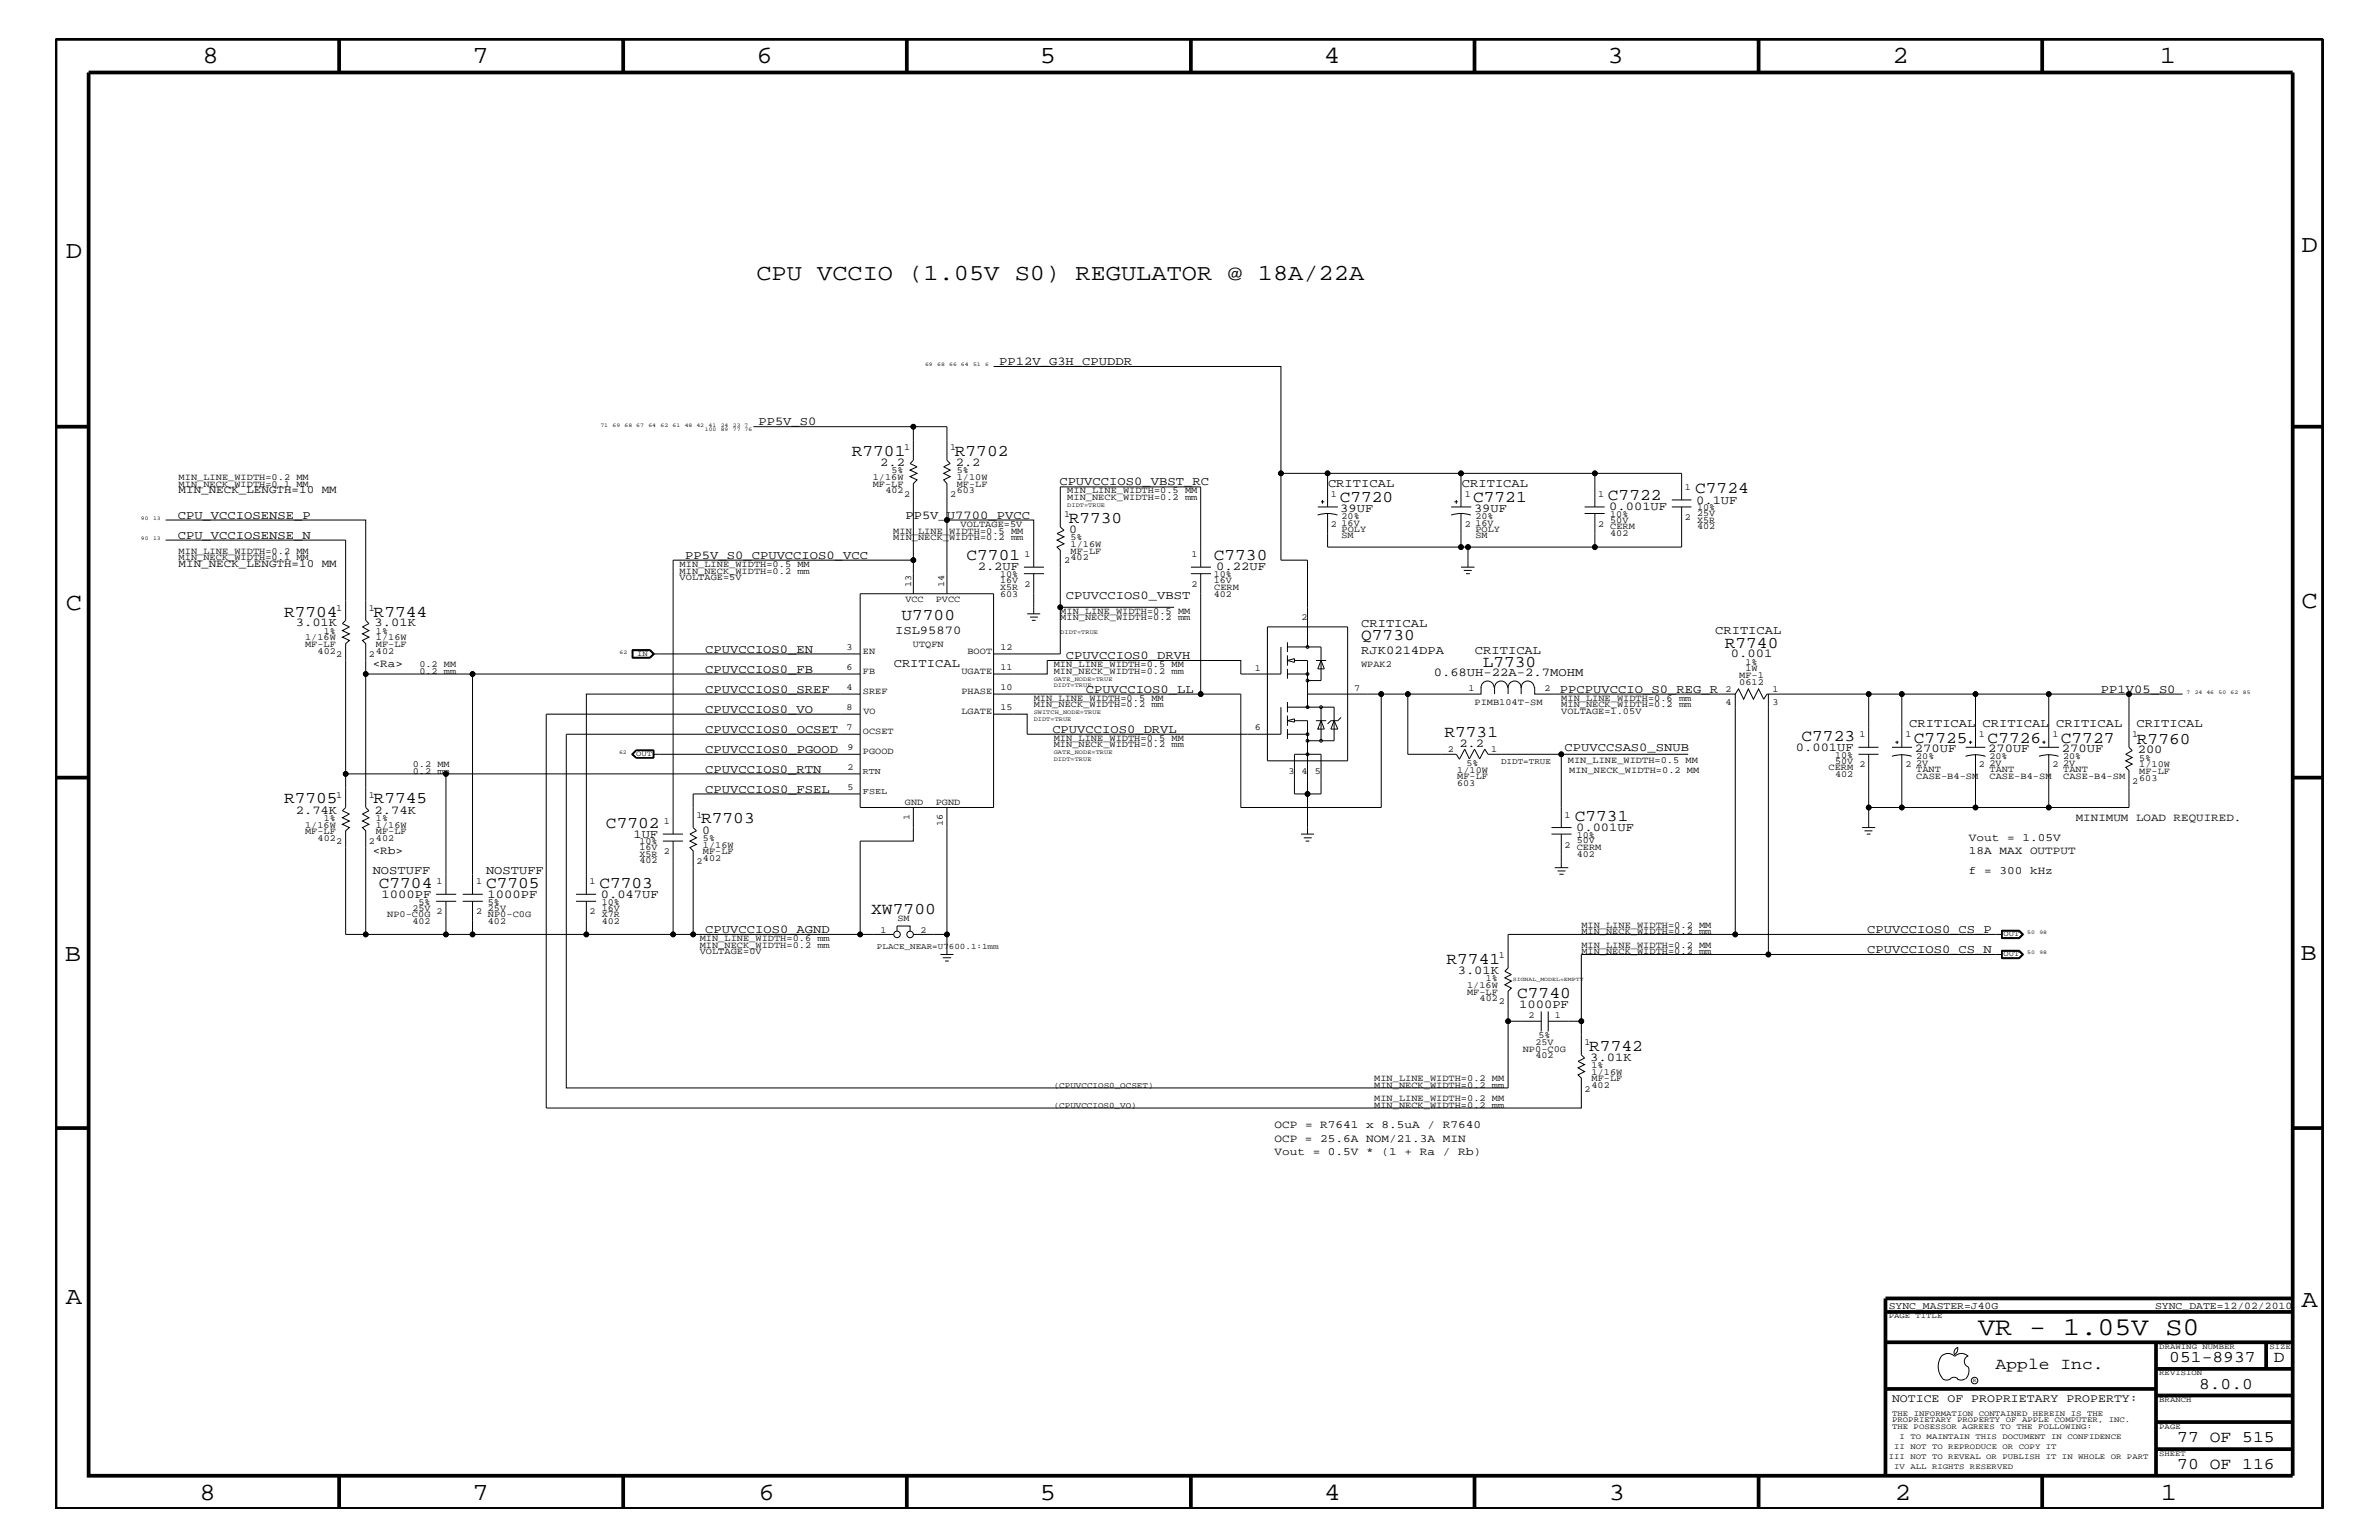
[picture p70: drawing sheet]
<svg xmlns="http://www.w3.org/2000/svg" width="432mm" height="279mm" viewBox="0 0 432 279" stroke-linecap="round" stroke-linejoin="round" font-family="sans-serif">
<defs><g id="words">
<text font-size="4.7" x="359" y="242.3">VR - 1.05V S0</text>
<g font-size="4.5">
<text x="36.7" y="11.5">8</text>
<text x="85.8" y="11.5">7</text>
<text x="137.3" y="11.5">6</text>
<text x="188.7" y="11.5">5</text>
<text x="240.3" y="11.5">4</text>
<text x="291.8" y="11.5">3</text>
<text x="343.5" y="11.5">2</text>
<text x="392" y="11.5">1</text>
<text x="11.9" y="46.8">D</text>
<text x="417.7" y="45.7">D</text>
<text x="11.9" y="110.6">C</text>
<text x="417.7" y="110.3">C</text>
<text x="11.8" y="174.3">B</text>
<text x="417.6" y="174.2">B</text>
<text x="11.9" y="236.7">A</text>
<text x="417.7" y="237.1">A</text>
<text x="36.2" y="272.1">8</text>
<text x="85.8" y="272.1">7</text>
<text x="137.7" y="272.1">6</text>
<text x="188.7" y="272.1">5</text>
<text x="240.4" y="272.1">4</text>
<text x="292" y="272.1">3</text>
<text x="343.9" y="272.1">2</text>
<text x="392.2" y="272.1">1</text>
</g>
<text font-size="4.1" x="137.3" y="50.7">CPU VCCIO (1.05V S0) REGULATOR @ 18A/22A</text>
<g font-size="3">
<text x="154.6" y="82.7">R7701</text>
<text x="173.3" y="82.7">R7702</text>
<text x="307.7" y="89.5">C7724</text>
<text x="194" y="94.9">R7730</text>
<text x="243.2" y="91.1">C7720</text>
<text x="267.4" y="91.1">C7721</text>
<text x="291.8" y="90.7">C7722</text>
<text x="175.4" y="101.6">C7701</text>
<text x="220.3" y="101.6">C7730</text>
<text x="51.6" y="111.9">R7704</text>
<text x="67.8" y="111.9">R7744</text>
<text x="163.6" y="112.6">U7700</text>
<text x="247.1" y="116.2">Q7730</text>
<text x="313.1" y="117.5">R7740</text>
<text x="269.1" y="120.9">L7730</text>
<text x="262.2" y="133.8">R7731</text>
<text x="327" y="134.4">C7723</text>
<text x="347.4" y="134.7">C7725</text>
<text x="360.8" y="134.7">C7726</text>
<text x="374.1" y="134.7">C7727</text>
<text x="387.9" y="134.9">R7760</text>
<text x="51.6" y="145.7">R7705</text>
<text x="67.8" y="145.7">R7745</text>
<text x="127.3" y="149.4">R7703</text>
<text x="285.8" y="149">C7731</text>
<text x="110" y="150.1">C7702</text>
<text x="68.7" y="161.1">C7704</text>
<text x="88.2" y="161.1">C7705</text>
<text x="108.8" y="161.1">C7703</text>
<text x="158.1" y="165.8">XW7700</text>
<text x="262.6" y="174.9">R7741</text>
<text x="275.4" y="181">C7740</text>
<text x="288.5" y="190.6">R7742</text>
<text x="362.2" y="248.4">Apple Inc.</text>
<text x="393.7" y="247.1">051-8937</text>
<text x="399.2" y="252">8.0.0</text>
<text x="412.7" y="247.1">D</text>
<text x="395.2" y="261.6">77 OF 515</text>
<text x="395.2" y="266.6">70 OF 116</text>
</g>
<g font-size="2.2">
<text x="181.4" y="66.2">PP12V_G3H_CPUDDR</text>
<text x="137.7" y="77.2">PP5V_S0</text>
<text x="159.8" y="84.5">2.2</text>
<text x="173.5" y="84.5">2.2</text>
<text x="192.3" y="88.1">CPUVCCIOS0_VBST_RC</text>
<text x="241" y="88.3">CRITICAL</text>
<text x="265.3" y="88.3">CRITICAL</text>
<text x="32.3" y="94.2">CPU_VCCIOSENSE_P</text>
<text x="164.3" y="94.2">PP5V_U7700_PVCC</text>
<text x="243.2" y="92.8">39UF</text>
<text x="267.5" y="92.8">39UF</text>
<text x="292.1" y="92.6">0.001UF</text>
<text x="307.8" y="91.4">0.1UF</text>
<text x="32.3" y="97.7">CPU_VCCIOSENSE_N</text>
<text x="124.4" y="101.4">PP5V_S0_CPUVCCIOS0_VCC</text>
<text x="194.1" y="96.7">0</text>
<text x="177.5" y="103.5">2.2UF</text>
<text x="220.7" y="103.5">0.22UF</text>
<text x="53.7" y="113.7">3.01K</text>
<text x="68" y="113.7">3.01K</text>
<text x="193.5" y="108.7">CPUVCCIOS0_VBST</text>
<text x="247.1" y="113.7">CRITICAL</text>
<text x="128" y="118.4">CPUVCCIOS0_EN</text>
<text x="162.5" y="115.1">ISL95870</text>
<text x="193.5" y="119.6">CPUVCCIOS0_DRVH</text>
<text x="247.1" y="118.6">RJK0214DPA</text>
<text x="267.7" y="118.6">CRITICAL</text>
<text x="311.3" y="115">CRITICAL</text>
<text x="314.2" y="119.2">0.001</text>
<text x="128" y="125.7">CPUVCCIOS0_SREF</text>
<text x="128" y="122">CPUVCCIOS0_FB</text>
<text x="162.2" y="121">CRITICAL</text>
<text x="197.1" y="125.7">CPUVCCIOS0_LL</text>
<text x="260.2" y="122.6">0.68UH-22A-2.7MOHM</text>
<text x="283.1" y="125.7">PPCPUVCCIO_S0_REG_R</text>
<text x="381.3" y="125.7">PP1V05_S0</text>
<text x="128" y="129.3">CPUVCCIOS0_VO</text>
<text x="346.5" y="131.9">CRITICAL</text>
<text x="359.8" y="131.9">CRITICAL</text>
<text x="373.2" y="131.9">CRITICAL</text>
<text x="387.8" y="131.9">CRITICAL</text>
<text x="128" y="133">CPUVCCIOS0_OCSET</text>
<text x="128" y="136.6">CPUVCCIOS0_PGOOD</text>
<text x="191" y="133">CPUVCCIOS0_DRVL</text>
<text x="264.9" y="135.5">2.2</text>
<text x="284" y="136.3">CPUVCCSAS0_SNUB</text>
<text x="326" y="136.2">0.001UF</text>
<text x="347.6" y="136.4">270UF</text>
<text x="360.8" y="136.4">270UF</text>
<text x="374.2" y="136.4">270UF</text>
<text x="388" y="136.7">200</text>
<text x="128" y="143.9">CPUVCCIOS0_FSEL</text>
<text x="128" y="140.2">CPUVCCIOS0_RTN</text>
<text x="53.7" y="147.6">2.74K</text>
<text x="68" y="147.6">2.74K</text>
<text x="115" y="152">1UF</text>
<text x="127.4" y="151.2">0</text>
<text x="286.1" y="150.7">0.001UF</text>
<text x="67.6" y="158.6">NOSTUFF</text>
<text x="88.2" y="158.6">NOSTUFF</text>
<text x="69.3" y="162.8">1000PF</text>
<text x="88.5" y="162.8">1000PF</text>
<text x="109.1" y="162.8">0.047UF</text>
<text x="128" y="169.3">CPUVCCIOS0_AGND</text>
<text x="338.9" y="172.9">CPUVCCIOS0_CS_N</text>
<text x="338.9" y="169.3">CPUVCCIOS0_CS_P</text>
<text x="264.6" y="176.7">3.01K</text>
<text x="275.7" y="182.9">1000PF</text>
<text x="288.6" y="192.5">3.01K</text>
</g>
<text font-size="2.1" x="343.4" y="254.4">NOTICE OF PROPRIETARY PROPERTY:</text>
<g font-size="2">
<text x="32.4" y="89.5">MIN_NECK_LENGTH=10 MM</text>
<text x="32.4" y="102.9">MIN_NECK_LENGTH=10 MM</text>
<text x="67.6" y="121">&lt;Ra&gt;</text>
<text x="376.8" y="149">MINIMUM LOAD REQUIRED.</text>
<text x="67.6" y="155">&lt;Rb&gt;</text>
<text x="357.4" y="155">18A MAX OUTPUT</text>
<text x="357.4" y="152.6">Vout = 1.05V</text>
<text x="357.4" y="158.6">f = 300 kHz</text>
<text x="231.3" y="207.1">OCP = 25.6A NOM/21.3A MIN</text>
<text x="231.3" y="204.7">OCP = R7641 x 8.5uA / R7640</text>
<text x="231.3" y="209.6">Vout = 0.5V * (1 + Ra / Rb)</text>
</g>
<g font-size="1.9">
<text x="342.8" y="237.4">SYNC_MASTER=J40G</text>
<text x="391.2" y="237.4">SYNC_DATE=12/02/2010</text>
</g>
<g font-size="1.7">
<text x="164.1" y="81.6">1</text>
<text x="172.5" y="81.6">1</text>
<text x="32.4" y="87.1">MIN_LINE_WIDTH=0.2 MM</text>
<text x="32.4" y="88.3">MIN_NECK_WIDTH=0.1 MM</text>
<text x="158.4" y="88.3">MF-LF</text>
<text x="158.4" y="87.1">1/16W</text>
<text x="160.7" y="89.5">402</text>
<text x="161.8" y="85.9">5%</text>
<text x="173.7" y="88.3">MF-LF</text>
<text x="173.7" y="89.5">603</text>
<text x="173.7" y="85.9">5%</text>
<text x="173.7" y="87.1">1/10W</text>
<text x="193.7" y="89.5">MIN_LINE_WIDTH=0.5 MM</text>
<text x="305.8" y="88.9">1</text>
<text x="164.1" y="90.1">2</text>
<text x="172.5" y="90.1">2</text>
<text x="174.3" y="95.6">VOLTAGE=5V</text>
<text x="193.1" y="93.8">1</text>
<text x="193.7" y="90.7">MIN_NECK_WIDTH=0.2 mm</text>
<text x="241.6" y="90.1">1</text>
<text x="241.6" y="95.6">2</text>
<text x="243.5" y="94.2">20%</text>
<text x="243.5" y="95.4">16V</text>
<text x="265.9" y="90.1">1</text>
<text x="265.9" y="95.6">2</text>
<text x="267.8" y="94.2">20%</text>
<text x="267.8" y="95.4">16V</text>
<text x="290.1" y="90.1">1</text>
<text x="290.1" y="95.6">2</text>
<text x="292.3" y="93.8">10%</text>
<text x="292.3" y="94.9">50V</text>
<text x="305.8" y="94.3">2</text>
<text x="308" y="94.9">X5R</text>
<text x="308" y="92.6">10%</text>
<text x="308" y="93.7">25V</text>
<text x="32.4" y="100.4">MIN_LINE_WIDTH=0.2 MM</text>
<text x="32.4" y="101.6">MIN_NECK_WIDTH=0.1 MM</text>
<text x="162.1" y="96.8">MIN_LINE_WIDTH=0.5 MM</text>
<text x="162.1" y="98">MIN_NECK_WIDTH=0.2 mm</text>
<text x="185.9" y="101">1</text>
<text x="194.3" y="100.4">MF-LF</text>
<text x="194.3" y="101.6">402</text>
<text x="194.3" y="98">5%</text>
<text x="194.3" y="99.3">1/16W</text>
<text x="216.2" y="101">1</text>
<text x="243.5" y="96.5">POLY</text>
<text x="243.5" y="97.6">SM</text>
<text x="267.8" y="96.5">POLY</text>
<text x="267.8" y="97.6">SM</text>
<text x="292.3" y="96">CERM</text>
<text x="292.3" y="97.3">402</text>
<text x="308" y="96">402</text>
<text x="123.4" y="105.3">VOLTAGE=5V</text>
<text x="123.4" y="102.9">MIN_LINE_WIDTH=0.5 MM</text>
<text x="123.4" y="104.1">MIN_NECK_WIDTH=0.2 mm</text>
<text x="165.4" y="106.5" transform="rotate(-90 165.4 106.5)">13</text>
<text x="171.4" y="106.5" transform="rotate(-90 171.4 106.5)">14</text>
<text x="181.5" y="107">X5R</text>
<text x="181.5" y="104.7">10%</text>
<text x="181.5" y="105.8">16V</text>
<text x="185.9" y="106.5">2</text>
<text x="193.1" y="102.2">2</text>
<text x="216.2" y="106.5">2</text>
<text x="220.3" y="104.7">10%</text>
<text x="220.3" y="105.8">16V</text>
<text x="220.4" y="107">CERM</text>
<text x="61" y="110.8">1</text>
<text x="67" y="110.8">1</text>
<text x="164.3" y="109.2">VCC</text>
<text x="169.8" y="109.2">PVCC</text>
<text x="181.5" y="108.2">603</text>
<text x="192.4" y="111.4">MIN_LINE_WIDTH=0.5 MM</text>
<text x="192.4" y="112.6">MIN_NECK_WIDTH=0.2 mm</text>
<text x="220.3" y="108.2">402</text>
<text x="236.2" y="112.6">2</text>
<text x="55.4" y="117.4">MF-LF</text>
<text x="55.4" y="116.2">1/16W</text>
<text x="57.7" y="118.6">402</text>
<text x="58.8" y="115">1%</text>
<text x="61" y="119.2">2</text>
<text x="67" y="119.2">2</text>
<text x="68.2" y="117.4">MF-LF</text>
<text x="68.2" y="118.6">402</text>
<text x="68.2" y="115">1%</text>
<text x="68.2" y="116.2">1/16W</text>
<text x="153.7" y="117.9">3</text>
<text x="156.6" y="118.6">EN</text>
<text x="165.7" y="117.4">UTQFN</text>
<text x="175.6" y="118.6">BOOT</text>
<text x="181.6" y="117.9">12</text>
<text x="76.1" y="121">0.2 MM</text>
<text x="76.1" y="122.3">0.2 mm</text>
<text x="153.7" y="121.5">6</text>
<text x="153.7" y="125.2">4</text>
<text x="156.6" y="125.9">SREF</text>
<text x="156.6" y="122.3">FB</text>
<text x="174.5" y="122.3">UGATE</text>
<text x="174.5" y="125.9">PHASE</text>
<text x="181.6" y="121.5">11</text>
<text x="181.6" y="125.2">10</text>
<text x="191.3" y="121">MIN_LINE_WIDTH=0.5 MM</text>
<text x="191.3" y="122.3">MIN_NECK_WIDTH=0.2 mm</text>
<text x="227.8" y="121.7">1</text>
<text x="245.8" y="125.3">7</text>
<text x="247.1" y="121">WPAK2</text>
<text x="266.5" y="125.3">1</text>
<text x="280.3" y="125.3">2</text>
<text x="313.2" y="125.5">2</text>
<text x="315.7" y="123">MF-1</text>
<text x="315.7" y="124.2">0612</text>
<text x="316.8" y="120.6">1%</text>
<text x="316.8" y="121.8">1W</text>
<text x="321.7" y="125.5">1</text>
<text x="153.7" y="128.8">8</text>
<text x="156.7" y="129.6">VO</text>
<text x="174.5" y="129.6">LGATE</text>
<text x="181.6" y="128.8">15</text>
<text x="187.6" y="127.1">MIN_LINE_WIDTH=0.5 MM</text>
<text x="187.6" y="128.3">MIN_NECK_WIDTH=0.2 mm</text>
<text x="267.6" y="127.9">PIMB104T-SM</text>
<text x="283.4" y="129.6">VOLTAGE=1.05V</text>
<text x="283.4" y="127.1">MIN_LINE_WIDTH=0.6 mm</text>
<text x="283.4" y="128.3">MIN_NECK_WIDTH=0.2 mm</text>
<text x="313.2" y="127.9">4</text>
<text x="321.7" y="127.9">3</text>
<text x="153.7" y="132.4">7</text>
<text x="153.8" y="136.1">9</text>
<text x="156.6" y="136.8">PGOOD</text>
<text x="156.6" y="133.2">OCSET</text>
<text x="191.3" y="134.4">MIN_LINE_WIDTH=0.5 MM</text>
<text x="191.3" y="135.6">MIN_NECK_WIDTH=0.2 mm</text>
<text x="227.8" y="132.5">6</text>
<text x="262.8" y="136.4">2</text>
<text x="270.7" y="136.4">1</text>
<text x="333.1" y="137.4">10%</text>
<text x="337.5" y="133.8">1</text>
<text x="345.9" y="133.8">1</text>
<text x="347.8" y="137.8">20%</text>
<text x="359.2" y="133.8">1</text>
<text x="361.1" y="137.8">20%</text>
<text x="372.5" y="133.8">1</text>
<text x="374.5" y="137.8">20%</text>
<text x="387" y="133.8">1</text>
<text x="74.9" y="139.2">0.2 MM</text>
<text x="74.9" y="140.4">0.2 mm</text>
<text x="153.8" y="143.4">5</text>
<text x="153.8" y="139.7">2</text>
<text x="233.8" y="140.4">3</text>
<text x="236.2" y="140.4">4</text>
<text x="238.7" y="140.4">5</text>
<text x="264.5" y="142.6">603</text>
<text x="264.5" y="141.4">MF-LF</text>
<text x="264.5" y="140.2">1/10W</text>
<text x="266.2" y="139">5%</text>
<text x="284.6" y="138.4">MIN_LINE_WIDTH=0.5 MM</text>
<text x="284.8" y="140.3">MIN_NECK_WIDTH=0.2 MM</text>
<text x="331.9" y="139.7">CERM</text>
<text x="333.1" y="140.9">402</text>
<text x="333.1" y="138.5">50V</text>
<text x="337.5" y="139.2">2</text>
<text x="345.9" y="139.2">2</text>
<text x="347.8" y="140.1">TANT</text>
<text x="347.8" y="141.3">CASE-B4-SM</text>
<text x="347.8" y="139">2V</text>
<text x="359.2" y="139.2">2</text>
<text x="361.1" y="140.1">TANT</text>
<text x="361.1" y="141.3">CASE-B4-SM</text>
<text x="361.1" y="139">2V</text>
<text x="372.5" y="139.2">2</text>
<text x="374.5" y="140.1">TANT</text>
<text x="374.5" y="141.3">CASE-B4-SM</text>
<text x="374.5" y="139">2V</text>
<text x="387" y="142.3">2</text>
<text x="388.3" y="140.4">MF-LF</text>
<text x="388.3" y="141.7">603</text>
<text x="388.3" y="138">5%</text>
<text x="388.3" y="139.2">1/10W</text>
<text x="58.8" y="149">1%</text>
<text x="61" y="144.7">1</text>
<text x="67" y="144.7">1</text>
<text x="68.2" y="149">1%</text>
<text x="120.5" y="149.5">1</text>
<text x="126.4" y="148.4">1</text>
<text x="164.3" y="146">GND</text>
<text x="165.1" y="148.8" transform="rotate(-90 165.1 148.8)">1</text>
<text x="169.8" y="146">PGND</text>
<text x="171.1" y="149.9" transform="rotate(-90 171.1 149.9)">16</text>
<text x="284" y="148.4">1</text>
<text x="55.4" y="151.3">MF-LF</text>
<text x="55.4" y="150.1">1/16W</text>
<text x="57.7" y="152.6">402</text>
<text x="61" y="153.2">2</text>
<text x="67" y="153.2">2</text>
<text x="68.2" y="151.3">MF-LF</text>
<text x="68.2" y="152.6">402</text>
<text x="68.2" y="150.1">1/16W</text>
<text x="116.1" y="155.5">X5R</text>
<text x="116.1" y="153.2">10%</text>
<text x="116.1" y="154.3">16V</text>
<text x="120.5" y="155">2</text>
<text x="127.6" y="155">MF-LF</text>
<text x="127.6" y="152.6">5%</text>
<text x="127.6" y="153.8">1/16W</text>
<text x="284" y="153.8">2</text>
<text x="286.2" y="154.3">CERM</text>
<text x="286.2" y="155.5">402</text>
<text x="286.2" y="152">10%</text>
<text x="286.2" y="153">50V</text>
<text x="79.2" y="160.5">1</text>
<text x="86.4" y="160.5">1</text>
<text x="107" y="160.5">1</text>
<text x="116.1" y="156.7">402</text>
<text x="126.4" y="156.8">2</text>
<text x="127.6" y="156.2">402</text>
<text x="70.3" y="166.4">NP0-C0G</text>
<text x="74.8" y="167.6">402</text>
<text x="74.8" y="165.2">25V</text>
<text x="75.9" y="164.1">5%</text>
<text x="79.2" y="165.9">2</text>
<text x="86.4" y="165.9">2</text>
<text x="88.6" y="166.4">NP0-C0G</text>
<text x="88.6" y="167.6">402</text>
<text x="88.6" y="164.1">5%</text>
<text x="88.6" y="165.2">25V</text>
<text x="107" y="165.9">2</text>
<text x="109.2" y="166.4">X7R</text>
<text x="109.2" y="167.6">402</text>
<text x="109.2" y="164.1">10%</text>
<text x="109.2" y="165.2">16V</text>
<text x="162.9" y="167.1">SM</text>
<text x="127" y="173.2">VOLTAGE=0V</text>
<text x="127" y="170.7">MIN_LINE_WIDTH=0.6 mm</text>
<text x="127" y="172">MIN_NECK_WIDTH=0.2 mm</text>
<text x="159.8" y="169.2">1</text>
<text x="167.1" y="169.2">2</text>
<text x="272" y="173.8">1</text>
<text x="287" y="172">MIN_LINE_WIDTH=0.2 MM</text>
<text x="287" y="173.2">MIN_NECK_WIDTH=0.2 mm</text>
<text x="287" y="168.3">MIN_LINE_WIDTH=0.2 MM</text>
<text x="287" y="169.5">MIN_NECK_WIDTH=0.2 mm</text>
<text x="266.3" y="179.3">1/16W</text>
<text x="269.7" y="178">1%</text>
<text x="266.3" y="180.5">MF-LF</text>
<text x="268.6" y="181.6">402</text>
<text x="272" y="182.2">2</text>
<text x="277.5" y="184.7">2</text>
<text x="282.2" y="184.7">1</text>
<text x="276.4" y="190.8">NP0-C0G</text>
<text x="278.7" y="192">402</text>
<text x="278.7" y="189.5">25V</text>
<text x="279.2" y="188.3">5%</text>
<text x="287.6" y="189.5">1</text>
<text x="249.4" y="196.2">MIN_LINE_WIDTH=0.2 MM</text>
<text x="249.4" y="197.4">MIN_NECK_WIDTH=0.2 mm</text>
<text x="288.9" y="196.2">MF-LF</text>
<text x="288.9" y="197.4">402</text>
<text x="288.9" y="193.7">1%</text>
<text x="288.9" y="195">1/16W</text>
<text x="249.4" y="199.8">MIN_LINE_WIDTH=0.2 MM</text>
<text x="249.4" y="201">MIN_NECK_WIDTH=0.2 mm</text>
<text x="287.6" y="198.1">2</text>
</g>
<g font-size="1.6">
<text x="156.6" y="140.4">RTN</text>
<text x="156.6" y="144">FSEL</text>
</g>
<g font-size="1.5">
<text x="272.5" y="138.6">DIDT=TRUE</text>
<text x="159.2" y="172.2">PLACE_NEAR=U7600.1:1mm</text>
<text x="191.3" y="197.4">(CPUVCCIOS0_OCSET)</text>
<text x="191.3" y="201">(CPUVCCIOS0_VO)</text>
</g>
<g font-size="1.4">
<text x="115.7" y="119">IN</text>
<text x="115.5" y="137.2">OUT</text>
<text x="363.6" y="169.9">OUT</text>
<text x="363.6" y="173.5">OUT</text>
<text x="342.8" y="239.2">PAGE TITLE</text>
<text x="391.9" y="244.7">DRAWING NUMBER</text>
<text x="411.9" y="244.7">SIZE</text>
<text x="391.9" y="249.5">REVISION</text>
<text x="343.4" y="256.8">THE INFORMATION CONTAINED HEREIN IS THE</text>
<text x="391.9" y="254.4">BRANCH</text>
<text x="343.4" y="259.3">THE POSESSOR AGREES TO THE FOLLOWING:</text>
<text x="343.4" y="258">PROPRIETARY PROPERTY OF APPLE COMPUTER, INC.</text>
<text x="343.8" y="262.9">II NOT TO REPRODUCE OR COPY IT</text>
<text x="344.8" y="261.1">I TO MAINTAIN THIS DOCUMENT IN CONFIDENCE</text>
<text x="391.9" y="259.3">PAGE</text>
<text x="342.8" y="264.7">III NOT TO REVEAL OR PUBLISH IT IN WHOLE OR PART</text>
<text x="343.8" y="266.6">IV ALL RIGHTS RESERVED</text>
<text x="391.9" y="264.1">SHEET</text>
</g>
<g font-size="1.1">
<text x="193.7" y="92">DIDT=TRUE</text>
<text x="192.4" y="115">DIDT=TRUE</text>
<text x="191.3" y="123.5">GATE_NODE=TRUE</text>
<text x="191.3" y="124.7">DIDT=TRUE</text>
<text x="187.6" y="129.6">SWITCH_NODE=TRUE</text>
<text x="187.6" y="130.8">DIDT=TRUE</text>
<text x="191.3" y="136.8">GATE_NODE=TRUE</text>
<text x="191.3" y="138">DIDT=TRUE</text>
</g>
<g font-size="1">
<text x="167.9" y="66.5">69</text>
<text x="170.1" y="66.5">68</text>
<text x="172.3" y="66.5">66 64</text>
<text x="176.6" y="66.5">51</text>
<text x="178.8" y="66.5">6</text>
<text x="109" y="77.4">71</text>
<text x="111.2" y="77.4">69</text>
<text x="113.4" y="77.4">68 67</text>
<text x="117.7" y="77.4">64</text>
<text x="119.9" y="77.4">62</text>
<text x="122.1" y="77.4">61</text>
<text x="124.3" y="77.4">48 42</text>
<text x="128.6" y="77.4">41</text>
<text x="130.8" y="77.4">24</text>
<text x="133" y="77.4">23 7</text>
<text x="127.9" y="78.3">100</text>
<text x="130.8" y="78.3">89</text>
<text x="133" y="78.3">77 76</text>
<text x="25.6" y="94.3">90</text>
<text x="27.8" y="94.3">13</text>
<text x="25.6" y="98">90</text>
<text x="27.8" y="98">13</text>
<text x="112.4" y="118.6">62</text>
<text x="396.8" y="125.9">7</text>
<text x="398.4" y="125.9">24 46</text>
<text x="402.7" y="125.9">50</text>
<text x="404.9" y="125.9">62</text>
<text x="407.1" y="125.9">85</text>
<text x="112.4" y="136.8">62</text>
<text x="368" y="169.5">50</text>
<text x="368" y="173.2">50</text>
<text x="370.2" y="169.5">98</text>
<text x="370.2" y="173.2">98</text>
<text x="274.6" y="178">SIGNAL_MODEL=EMPTY</text>
<text x="358.1" y="250.7">R</text>
</g>
</g></defs>
<g fill="none" stroke="#000" stroke-width=".18">
<path d="M136.7 77.4h29.1M180.3 66.5h52.2v19.4M30.1 94.3h36.3v18.3l.6 .5-1.2 .6 1.2 .7-1.2 .6 1.2 .6-1.2 .6 .6 .6v29.7l.6 .6-1.2 .6 1.2 .7-1.2 .6 1.2 .5-1.2 .6 .6 .6v18.8h-3.7v-18.8l.7-.6-1.3-.6 1.3-.5-1.3-.6 1.3-.7-1.3-.6 .6-.6v-29.7l.7-.6-1.3-.6 1.3-.6-1.3-.6 1.3-.7-1.3-.6 .6-.5v-14.6h-32.6M171.9 94.3h15.7v8.6M232.5 85.9h8.5v6.1M232.5 85.9v15.7h4.8v15.8M239.2 93.4a5.8 5.8 0 0 1 3.6 0M239.2 92h3.6M239.8 91h.6M240 90.7v.7M241 93.2v6.1h24.2v-6.1M241 85.9h24.2"/>
<path d="M263.4 93.4a5.7 5.7 0 0 1 3.6 0M263.4 92h3.6M264 91h.6M264.3 90.7v.7M265.2 92v-6.1h24.3v6.1M265.2 99.3h24.3M266.4 99.3v3.6M287.6 92h3.7M287.6 93.2h3.7M289.5 85.9h15.7v4.8M303.4 92h3.6M303.4 90.7h3.6"/>
<path d="M305.2 92v7.3h-15.7v-6.1M114.7 117.9h3.3l.8 .7-.8 .8h-3.3zM114.8 118h3.1l.7 .6-.7 .7M114.8 117.9v1.4h3.1M114.9 118.1h3l.6 .5-.6 .6h-3zM117.9 117.9l.8 .7-.8 .7M118.5 118.6h37.6M156.1 107.7h24.2v38.8h-24.2zM165.8 107.7v-20l.7-.6-1.3-.6 1.3-.6-1.3-.6 1.3-.6-1.3-.6 .6-.6v-6.1h6.1v6.1l.6 .6-1.2 .6 1.2 .6-1.2 .6 1.2 .6-1.2 .6 .6 .6v20M165.8 101.6h-43.6v49.7M185.8 104.1h3.7M185.8 102.9h3.7"/>
<path d="M186.4 111.4h2.4M186.9 112h1.5M187.3 112.6h.7M187.6 104.1v7.3M192.4 110.2h20.7M216.2 104.1h3.6M216.2 102.9h3.6M217.9 102.9v-14.6h-25.5v7.3l.7 .6-1.2 .6 1.2 .6-1.2 .6 1.2 .7-1.2 .6 .5 .6v18.7h-12.1M217.9 104.1v21.8h7.3v20.6h25.5v-20.6M230 113.7h14.6v24.3h-14.6zM232.5 117.4v4.9h-7.3v-2.5h-35.1v2.5h-9.8M233.7 117.4h6.1v6.1h-2.5"/>
<path d="M233.7 116.5v1.8M233.7 118.9v1.9M233.7 119.8l1.3-.3v.7zM235 119.8h2.3v8.6h.4M238.8 119.8h1.9M239.8 119.8l.6 1.6h-1.2zM265.2 102.9h2.4M265.7 103.5h1.4M266.1 104.1h.7M66.4 122.3h19.4v39.9M85.8 122.3h70.3M115.4 136.1h3.3v1.4h-3.3l-.8-.7z"/>
<path d="M115.5 136.2l-.6 .6 .6 .6M115.5 136.1l-.8 .7 .8 .7M115.5 136.2l-.7 .6 .7 .6M115.5 137.4h3.1M115.5 136.2h3.1M118.5 136.8h37.6M118.5 136.2v1.2M118.6 136.1v1.4M156.1 129.6h-57v71.4h187.9v-5.4l-.6-.6 1.2-.6-1.2-.7 1.2-.5-1.2-.6 1.2-.6-.6-.6v-6.1M156.1 125.9h-49.7v36.3M156.1 133.2h-53.3v64.2h170.9v-12.1M180.3 125.9h37.6"/>
<path d="M232.5 128.3v4.9h-46.1v-3.6h-6.1M233.7 122.3h3.6M233.7 121.4v1.7M233.7 127.4v1.8M233.7 129.8v1.9M233.7 132.3v1.8M233.7 130.8l1.3-.4v.6zM233.7 128.3h8.4v6.1h-4.8M233.7 133.2h3.6M235 136.8h4.8v7.2h-4.8zM235 130.8h2.3v20.5M237.3 125.9h18.2"/>
<path d="M238.8 130.8h1.9M239.8 130.8l.6 1.5h-1.2zM239.8 128.3v6.1M242.1 130.8l.7 1.5h-1.2zM243.4 130.2l-.6 .6h-1.2l-.6 .5M268.8 124.7v1.2h-13.3v10.9h8.8l.6 1M268.8 124.7a1.19 1.19 0 0 1 1.2-1.1 1.19 1.19 0 0 1 1.2 1.1M271.3 124.7a1.19 1.19 0 0 1 1.2-1.1 1.19 1.19 0 0 1 1.1 1.1M271.3 124.7v1.2M273.7 124.7a1.19 1.19 0 0 1 1.2-1.1 1.19 1.19 0 0 1 1.2 1.1 1.19 1.19 0 0 1 1.2-1.1 1.19 1.19 0 0 1 1.2 1.1M273.7 124.7v1.2M276.1 124.7v1.2"/>
<path d="M278.6 124.7v1.2h36.4l.6-.9 .9 1.9 .8-1.9 1 1.9 .9-1.9 .9 1.9 .6-1h18.5M283.4 136.8h-13.3l-.6-.9-.9 1.8-1-1.8-.9 1.8-.8-1.8-1 1.8M306.4 136.8h-23v13.3M315 125.9v43.6h48.4M321 125.9v47.3h42.4M337.3 136.8h3.7M337.3 135.6h3.7M339.2 136.8v13.3M343.4 137.2a5.8 5.8 0 0 1 3.6 0M343.4 135.6h3.6M344 134.6h.6M344.3 134.4v.6"/>
<path d="M345.2 125.9h-6v9.7M345.2 136.8v9.7h13.4M356.8 137.2a5.9 5.9 0 0 1 3.6 0M356.8 135.6h3.5M357.4 134.6h.6M357.6 134.4v.6M358.6 125.9h-13.4v9.7M358.6 136.8v9.7h13.3M370.1 137.2a5.7 5.7 0 0 1 3.5 0M370.1 135.6h3.6M370.7 134.6h.6M371 134.4v.6"/>
<path d="M371.9 125.9h-13.3v9.7M386.4 125.9h-14.5v9.7M396.2 125.9h-9.8v9.7l.6 .6-1.2 .6 1.2 .6-1.2 .6 1.2 .6-1.2 .6 .6 .6v6.7h-14.5v-9.7M62.7 140.4h18.2M120.3 151.3h3.7M120.3 152.6h3.7M122.2 152.6v16.9M156.1 144h-30.3v6.1l.6 .6-1.2 .6 1.2 .7-1.2 .6 1.2 .6-1.2 .6 .6 .6v15.1h-3.6M156.1 140.4h-75.2v21.8M165.8 146.5v6.1h-9.7v16.9h6M171.9 146.5v23h-6.1M236.1 151.3h2.4"/>
<path d="M236.6 152h1.5M237 152.6h.7M281.6 151.3h3.6M281.6 150.1h3.6M282.2 157.4h2.4M282.7 158h1.4M283 158.6h.8M283.4 151.3v6.1M338 150.1h2.4M338.4 150.7h1.5M338.8 151.3h.7M339.2 146.5h6"/>
<path d="M79.2 163.5h3.6M79.2 162.2h3.6M80.9 163.5v6h-14.5M84 163.5h3.6M84 162.2h3.6M85.8 163.5v6h-4.9M104.6 163.5h3.6M104.6 162.2h3.6M106.4 163.5v6h-20.6M106.4 169.5h15.8M125.8 169.5h30.3M162.8 168.9v-.9h2.4v.9"/>
<path d="M170.7 173.2h2.4M171.1 173.8h1.5M171.5 174.4h.7M171.9 169.5v3.7M315 169.5h-41.3v6.1l-.6 .6 1.2 .6-1.2 .6 1.2 .6-1.2 .7 1.2 .6-.6 .6v5.4h6M321 173.2h-34v12.1h-6M363.3 168.8h3.2l.8 .7-.8 .8h-3.2zM363.3 172.4h3.2l.8 .8-.8 .7h-3.2zM363.3 168.9h3.2l.7 .6-.7 .7h-3.2M363.3 172.5h3.2l.7 .7-.7 .6h-3.2M363.4 172.6h3l.6 .6-.6 .6h-3M363.4 168.9h3l.6 .6-.6 .6h-3"/>
<path d="M363.4 168.9v1.3M363.4 172.5v1.3M366.4 168.9l.7 .6-.7 .7M366.4 172.5l.7 .7-.7 .6M279.7 183.5v3.6M281 183.5v3.6M352.3 246.1a1.69 1.69 0 0 1 2.5 0 1.72 1.72 0 0 1 2.4 0M352.4 246a3.2 3.2 0 0 0 .4 4.3l.8 .1 .4-.2M354 250.2l.7-.3 .7 .3M355.2 250.2l.7 .2 .7-.2M355.3 244.4v.3a1.18 1.18 0 0 1-.6 1.1M355.4 244.4a.99 .99 0 0 0-.6 1.4"/>
<path d="M357.2 246a1.04 1.04 0 0 0-.7 1 1.04 1.04 0 0 0 .7 1M357.3 248l.1 .7a2.11 2.11 0 0 1-.6 1.5"/>
<circle cx="165.8" cy="77.4" r=".42"/>
<circle cx="171.9" cy="94.3" r=".42"/>
<circle cx="232.5" cy="85.9" r=".42"/>
<circle cx="241" cy="85.9" r=".42"/>
<circle cx="265.2" cy="99.3" r=".42"/>
<circle cx="265.2" cy="85.9" r=".42"/>
<circle cx="266.4" cy="99.3" r=".42"/>
<circle cx="289.5" cy="85.9" r=".42"/>
<circle cx="289.5" cy="99.3" r=".42"/>
<circle cx="165.8" cy="101.6" r=".42"/>
<circle cx="192.4" cy="110.2" r=".42"/>
<circle cx="237.3" cy="117.4" r=".25"/>
<circle cx="66.4" cy="122.3" r=".42"/>
<circle cx="85.8" cy="122.3" r=".42"/>
<circle cx="217.9" cy="125.9" r=".42"/>
<circle cx="237.3" cy="123.5" r=".25"/>
<circle cx="237.3" cy="133.2" r=".25"/>
<circle cx="237.3" cy="134.4" r=".25"/>
<circle cx="237.3" cy="136.8" r=".25"/>
<circle cx="237.3" cy="128.3" r=".25"/>
<circle cx="237.3" cy="122.3" r=".25"/>
<circle cx="239.8" cy="134.4" r=".25"/>
<circle cx="239.8" cy="128.3" r=".25"/>
<circle cx="250.7" cy="125.9" r=".42"/>
<circle cx="255.5" cy="125.9" r=".42"/>
<circle cx="283.4" cy="136.8" r=".42"/>
<circle cx="339.2" cy="125.9" r=".42"/>
<circle cx="345.2" cy="125.9" r=".42"/>
<circle cx="358.6" cy="125.9" r=".42"/>
<circle cx="371.9" cy="125.9" r=".42"/>
<circle cx="386.4" cy="125.9" r=".42"/>
<circle cx="62.7" cy="140.4" r=".42"/>
<circle cx="80.9" cy="140.4" r=".42"/>
<circle cx="237.3" cy="144" r=".42"/>
<circle cx="339.2" cy="146.5" r=".42"/>
<circle cx="345.2" cy="146.5" r=".42"/>
<circle cx="358.6" cy="146.5" r=".42"/>
<circle cx="371.9" cy="146.5" r=".42"/>
<circle cx="66.4" cy="169.5" r=".42"/>
<circle cx="80.9" cy="169.5" r=".42"/>
<circle cx="85.8" cy="169.5" r=".42"/>
<circle cx="106.4" cy="169.5" r=".42"/>
<circle cx="122.2" cy="169.5" r=".42"/>
<circle cx="125.8" cy="169.5" r=".42"/>
<circle cx="156.1" cy="169.5" r=".42"/>
<circle cx="162.8" cy="169.5" r=".59"/>
<circle cx="165.2" cy="169.5" r=".59"/>
<circle cx="171.9" cy="169.5" r=".42"/>
<circle cx="315" cy="169.5" r=".42"/>
<circle cx="321" cy="173.2" r=".42"/>
<circle cx="273.7" cy="185.3" r=".42"/>
<circle cx="287" cy="185.3" r=".42"/>
<circle cx="358.4" cy="250.5" r=".59"/>
</g>
<g fill="none" stroke="#000" stroke-width=".68" stroke-linecap="butt">
<path d="M10.1 7.1h411.5v266.7h-411.5zM16.1 13.2h400v254.5h-400zM61.6 7.1v6.1M113.1 7.1v6.1M164.6 7.1v6.1M216.2 7.1v6.1M267.6 7.1v6.1M319.2 7.1v6.1M370.7 7.1v6.1M10.1 77.4h6M416.1 77.4h5.5M10.1 141.1h6"/>
<path d="M416.1 141.1h5.5M10.1 204.7h6M416.1 204.7h5.5M342.2 238h73.9M416.1 235.6h-73.9v32.1M342.2 243.5h73.9M342.2 252h49.1M391.3 243.5v24.2M391.3 258h24.8M391.3 253.2h24.8M391.3 248.4h24.8M411.3 243.5v4.9"/>
<path d="M61.6 267.7v6.1M113.1 267.7v6.1M164.6 267.7v6.1M216.2 268v5.8M267.6 267.7v6.1M319.2 267.7v6.1M370.7 267.7v6.1M391.3 262.9h24.8"/>
</g>
<g fill="#000">
<circle cx="165.8" cy="77.4" r=".42"/>
<circle cx="171.9" cy="94.3" r=".42"/>
<circle cx="232.5" cy="85.9" r=".42"/>
<circle cx="241" cy="85.9" r=".42"/>
<circle cx="265.2" cy="99.3" r=".42"/>
<circle cx="265.2" cy="85.9" r=".42"/>
<circle cx="266.4" cy="99.3" r=".42"/>
<circle cx="289.5" cy="85.9" r=".42"/>
<circle cx="289.5" cy="99.3" r=".42"/>
<circle cx="165.8" cy="101.6" r=".42"/>
<circle cx="192.4" cy="110.2" r=".42"/>
<circle cx="66.4" cy="122.3" r=".42"/>
<circle cx="85.8" cy="122.3" r=".42"/>
<circle cx="217.9" cy="125.9" r=".42"/>
<circle cx="250.7" cy="125.9" r=".42"/>
<circle cx="255.5" cy="125.9" r=".42"/>
<circle cx="283.4" cy="136.8" r=".42"/>
<circle cx="339.2" cy="125.9" r=".42"/>
<circle cx="345.2" cy="125.9" r=".42"/>
<circle cx="358.6" cy="125.9" r=".42"/>
<circle cx="371.9" cy="125.9" r=".42"/>
<circle cx="386.4" cy="125.9" r=".42"/>
<circle cx="62.7" cy="140.4" r=".42"/>
<circle cx="80.9" cy="140.4" r=".42"/>
<circle cx="237.3" cy="144" r=".42"/>
<circle cx="339.2" cy="146.5" r=".42"/>
<circle cx="345.2" cy="146.5" r=".42"/>
<circle cx="358.6" cy="146.5" r=".42"/>
<circle cx="371.9" cy="146.5" r=".42"/>
<circle cx="66.4" cy="169.5" r=".42"/>
<circle cx="80.9" cy="169.5" r=".42"/>
<circle cx="85.8" cy="169.5" r=".42"/>
<circle cx="106.4" cy="169.5" r=".42"/>
<circle cx="122.2" cy="169.5" r=".42"/>
<circle cx="125.8" cy="169.5" r=".42"/>
<circle cx="156.1" cy="169.5" r=".42"/>
<circle cx="171.9" cy="169.5" r=".42"/>
<circle cx="315" cy="169.5" r=".42"/>
<circle cx="321" cy="173.2" r=".42"/>
<circle cx="273.7" cy="185.3" r=".42"/>
<circle cx="287" cy="185.3" r=".42"/>
</g>
<use href="#words"/>
</svg>
